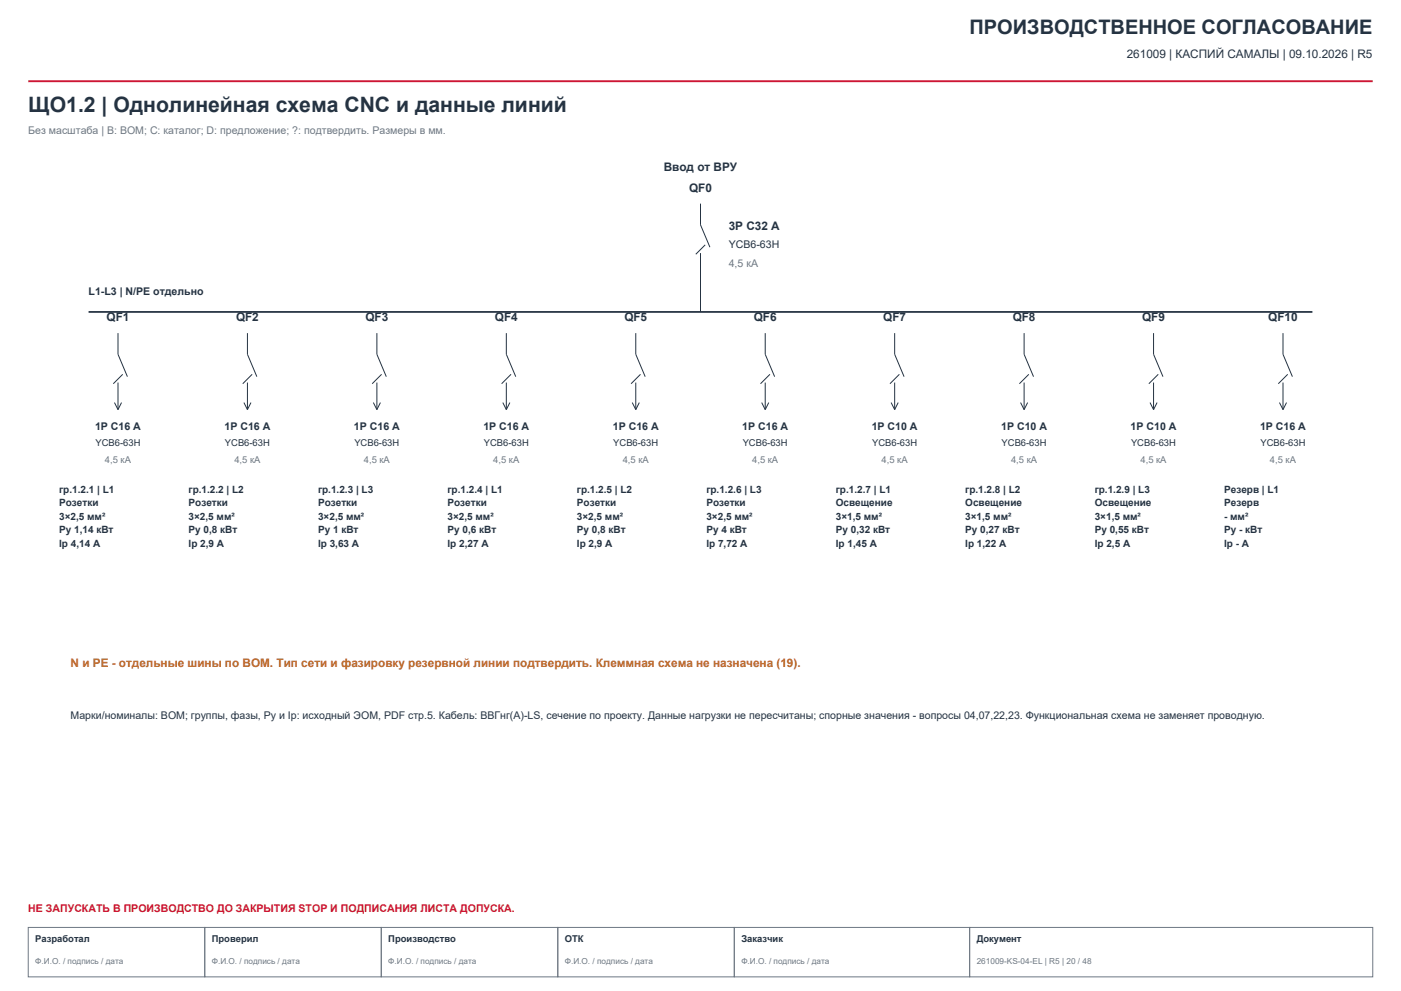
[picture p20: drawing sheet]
<svg xmlns="http://www.w3.org/2000/svg" width="420mm" height="297mm" viewBox="0 0 420 297" stroke-linecap="round" stroke-linejoin="round" font-family="sans-serif">
<defs><g id="words">
<text font-size="6.3" fill="#253342" x="8.5" y="33.5">ЩО1.2 | Однолинейная схема CNC и данные линий</text>
<text font-size="6" fill="#253342" x="290.7" y="10.2">ПРОИЗВОДСТВЕННОЕ СОГЛАСОВАНИЕ</text>
<g font-size="3.5" fill="#253342">
<text x="337.8" y="17.3">261009 | КАСПИЙ САМАЛЫ | 09.10.2026 | R5</text>
<text x="199" y="51.2">Ввод от ВРУ</text>
<text x="206.6" y="57.5">QF0</text>
<text x="218.5" y="68.8">3P C32 A</text>
<text x="31.9" y="96.3">QF1</text>
<text x="70.8" y="96.3">QF2</text>
<text x="109.6" y="96.3">QF3</text>
<text x="148.4" y="96.3">QF4</text>
<text x="187.2" y="96.3">QF5</text>
<text x="226" y="96.3">QF6</text>
<text x="264.8" y="96.3">QF7</text>
<text x="303.6" y="96.3">QF8</text>
<text x="342.4" y="96.3">QF9</text>
<text x="380.2" y="96.3">QF10</text>
</g>
<text font-size="3.5" fill="#b56918" x="21.2" y="200">N и PE - отдельные шины по BOM. Тип сети и фазировку резервной линии подтвердить. Клеммная схема не назначена (19).</text>
<g font-size="3.2" fill="#6d7884">
<text x="8.5" y="40.2">Без масштаба | B: BOM; C: каталог; D: предложение; ?: подтвердить. Размеры в мм.</text>
<text x="218.5" y="80.1">4,5 кА</text>
</g>
<g font-size="3.2" fill="#253342">
<text x="218.5" y="74.4">YCB6-63H</text>
<text x="26.6" y="88.5">L1-L3 | N/PE отдельно</text>
<text x="28.5" y="128.8">1P C16 A</text>
<text x="67.3" y="128.8">1P C16 A</text>
<text x="106.1" y="128.8">1P C16 A</text>
<text x="144.9" y="128.8">1P C16 A</text>
<text x="183.7" y="128.8">1P C16 A</text>
<text x="222.5" y="128.8">1P C16 A</text>
<text x="261.3" y="128.8">1P C10 A</text>
<text x="300.1" y="128.8">1P C10 A</text>
<text x="338.9" y="128.8">1P C10 A</text>
<text x="377.7" y="128.8">1P C16 A</text>
<text x="21.2" y="215.5">Марки/номиналы: BOM; группы, фазы, Py и Ip: исходный ЭОМ, PDF стр.5. Кабель: ВВГнг(А)-LS, сечение по проекту. Данные нагрузки не пересчитаны; спорные значения - вопросы 04,07,22,23. Функциональная схема не заменяет проводную.</text>
</g>
<text font-size="3.2" fill="#cd1634" x="8.5" y="273.4">НЕ ЗАПУСКАТЬ В ПРОИЗВОДСТВО ДО ЗАКРЫТИЯ STOP И ПОДПИСАНИЯ ЛИСТА ДОПУСКА.</text>
<g font-size="3" fill="#253342">
<text x="17.7" y="147.6">гр.1.2.1 | L1</text>
<text x="56.5" y="147.6">гр.1.2.2 | L2</text>
<text x="95.3" y="147.6">гр.1.2.3 | L3</text>
<text x="134.2" y="147.6">гр.1.2.4 | L1</text>
<text x="173" y="147.6">гр.1.2.5 | L2</text>
<text x="211.8" y="147.6">гр.1.2.6 | L3</text>
<text x="250.6" y="147.6">гр.1.2.7 | L1</text>
<text x="289.4" y="147.6">гр.1.2.8 | L2</text>
<text x="328.2" y="147.6">гр.1.2.9 | L3</text>
<text x="367" y="147.6">Резерв | L1</text>
<text x="17.7" y="151.7">Розетки</text>
<text x="17.7" y="155.7">3×2,5 мм²</text>
<text x="56.5" y="151.7">Розетки</text>
<text x="56.5" y="155.7">3×2,5 мм²</text>
<text x="95.3" y="151.7">Розетки</text>
<text x="95.3" y="155.7">3×2,5 мм²</text>
<text x="134.2" y="151.7">Розетки</text>
<text x="134.2" y="155.7">3×2,5 мм²</text>
<text x="173" y="151.7">Розетки</text>
<text x="173" y="155.7">3×2,5 мм²</text>
<text x="211.8" y="151.7">Розетки</text>
<text x="211.8" y="155.7">3×2,5 мм²</text>
<text x="250.6" y="151.7">Освещение</text>
<text x="250.6" y="155.7">3×1,5 мм²</text>
<text x="289.4" y="151.7">Освещение</text>
<text x="289.4" y="155.7">3×1,5 мм²</text>
<text x="328.2" y="151.7">Освещение</text>
<text x="328.2" y="155.7">3×1,5 мм²</text>
<text x="367" y="151.7">Резерв</text>
<text x="367" y="155.7">- мм²</text>
<text x="17.7" y="159.8">Py 1,14 кВт</text>
<text x="56.5" y="159.8">Py 0,8 кВт</text>
<text x="95.3" y="159.8">Py 1 кВт</text>
<text x="134.2" y="159.8">Py 0,6 кВт</text>
<text x="173" y="159.8">Py 0,8 кВт</text>
<text x="211.8" y="159.8">Py 4 кВт</text>
<text x="250.6" y="159.8">Py 0,32 кВт</text>
<text x="289.4" y="159.8">Py 0,27 кВт</text>
<text x="328.2" y="159.8">Py 0,55 кВт</text>
<text x="367" y="159.8">Py - кВт</text>
<text x="17.7" y="163.8">Ip 4,14 A</text>
<text x="56.5" y="163.8">Ip 2,9 A</text>
<text x="95.3" y="163.8">Ip 3,63 A</text>
<text x="134.2" y="163.8">Ip 2,27 A</text>
<text x="173" y="163.8">Ip 2,9 A</text>
<text x="211.8" y="163.8">Ip 7,72 A</text>
<text x="250.6" y="163.8">Ip 1,45 A</text>
<text x="289.4" y="163.8">Ip 1,22 A</text>
<text x="328.2" y="163.8">Ip 2,5 A</text>
<text x="367" y="163.8">Ip - A</text>
</g>
<g font-size="2.8" fill="#253342">
<text x="28.6" y="133.7">YCB6-63H</text>
<text x="67.4" y="133.7">YCB6-63H</text>
<text x="106.2" y="133.7">YCB6-63H</text>
<text x="145" y="133.7">YCB6-63H</text>
<text x="183.9" y="133.7">YCB6-63H</text>
<text x="222.7" y="133.7">YCB6-63H</text>
<text x="261.5" y="133.7">YCB6-63H</text>
<text x="300.3" y="133.7">YCB6-63H</text>
<text x="339.1" y="133.7">YCB6-63H</text>
<text x="377.9" y="133.7">YCB6-63H</text>
<text x="10.6" y="282.2">Разработал</text>
<text x="63.5" y="282.2">Проверил</text>
<text x="116.4" y="282.2">Производство</text>
<text x="169.3" y="282.2">ОТК</text>
<text x="222.2" y="282.2">Заказчик</text>
<text x="292.8" y="282.2">Документ</text>
</g>
<g font-size="2.8" fill="#6d7884">
<text x="31.5" y="138.6">4,5 кА</text>
<text x="70.3" y="138.6">4,5 кА</text>
<text x="109.1" y="138.6">4,5 кА</text>
<text x="147.9" y="138.6">4,5 кА</text>
<text x="186.7" y="138.6">4,5 кА</text>
<text x="225.5" y="138.6">4,5 кА</text>
<text x="264.3" y="138.6">4,5 кА</text>
<text x="303.1" y="138.6">4,5 кА</text>
<text x="341.9" y="138.6">4,5 кА</text>
<text x="380.7" y="138.6">4,5 кА</text>
</g>
<g font-size="2.5" fill="#6d7884">
<text x="10.6" y="288.9">Ф.И.О. / подпись / дата</text>
<text x="63.5" y="288.9">Ф.И.О. / подпись / дата</text>
<text x="116.4" y="288.9">Ф.И.О. / подпись / дата</text>
<text x="169.3" y="288.9">Ф.И.О. / подпись / дата</text>
<text x="222.2" y="288.9">Ф.И.О. / подпись / дата</text>
<text x="292.8" y="288.9">261009-KS-04-EL | R5 | 20 / 48</text>
</g>
</g></defs>
<path d="M8.5 24.3h403" fill="none" stroke="#cd1634" stroke-width=".56"/>
<path d="M8.5 278h52.9v14.8h-52.9zM61.4 278h52.9v14.8h-52.9zM114.3 278h52.9v14.8h-52.9zM167.2 278h52.9v14.8h-52.9zM220.1 278h70.6v14.8h-70.6zM290.7 278h120.8v14.8h-120.8z" fill="none" stroke="#6d7884" stroke-width=".3"/>
<g fill="none" stroke="#253342" stroke-width=".3">
<path d="M210 61v6.4l2.8 6.7M210 75.8v17.7M211.4 73.4l-2.8 2.8M35.4 99.8v6.4l2.8 6.7M74.2 99.8v6.4l2.8 6.7M113 99.8v6.4l2.8 6.7M151.8 99.8v6.4l2.8 6.7M190.6 99.8v6.4l2.8 6.7M229.4 99.8v6.4l2.8 6.7M268.2 99.8v6.4l2.8 6.7M307 99.8v6.4l2.8 6.7M345.8 99.8v6.4l2.8 6.7"/>
<path d="M384.6 99.8v6.4l2.8 6.7M35.4 114.7v8.1M36.8 112.2l-2.8 2.8M74.2 114.7v8.1M75.6 112.2l-2.8 2.8M113 114.7v8.1M114.4 112.2l-2.8 2.8M151.8 114.7v8.1M153.2 112.2l-2.8 2.8M190.6 114.7v8.1M192 112.2l-2.8 2.8M229.4 114.7v8.1"/>
<path d="M230.8 112.2l-2.8 2.8M268.2 114.7v8.1M269.6 112.2l-2.8 2.8M307 114.7v8.1M308.4 112.2l-2.8 2.8M345.8 114.7v8.1M347.2 112.2l-2.8 2.8M384.6 114.7v8.1M386 112.2l-2.8 2.8M34.3 120.6l1.1 2.2M36.4 120.6l-1 2.2M73.1 120.6l1.1 2.2"/>
<path d="M75.2 120.6l-1 2.2M111.9 120.6l1.1 2.2M114 120.6l-1 2.2M150.7 120.6l1.1 2.2M152.9 120.6l-1.1 2.2M189.5 120.6l1.1 2.2M191.7 120.6l-1.1 2.2M228.3 120.6l1.1 2.2M230.5 120.6l-1.1 2.2M267.1 120.6l1.1 2.2M269.3 120.6l-1.1 2.2M306 120.6l1 2.2"/>
<path d="M308.1 120.6l-1.1 2.2M344.8 120.6l1 2.2M346.9 120.6l-1.1 2.2M383.6 120.6l1 2.2M385.7 120.6l-1.1 2.2"/>
</g>
<path d="M26.6 93.5h366.8" fill="none" stroke="#253342" stroke-width=".53"/>
<use href="#words"/>
</svg>
